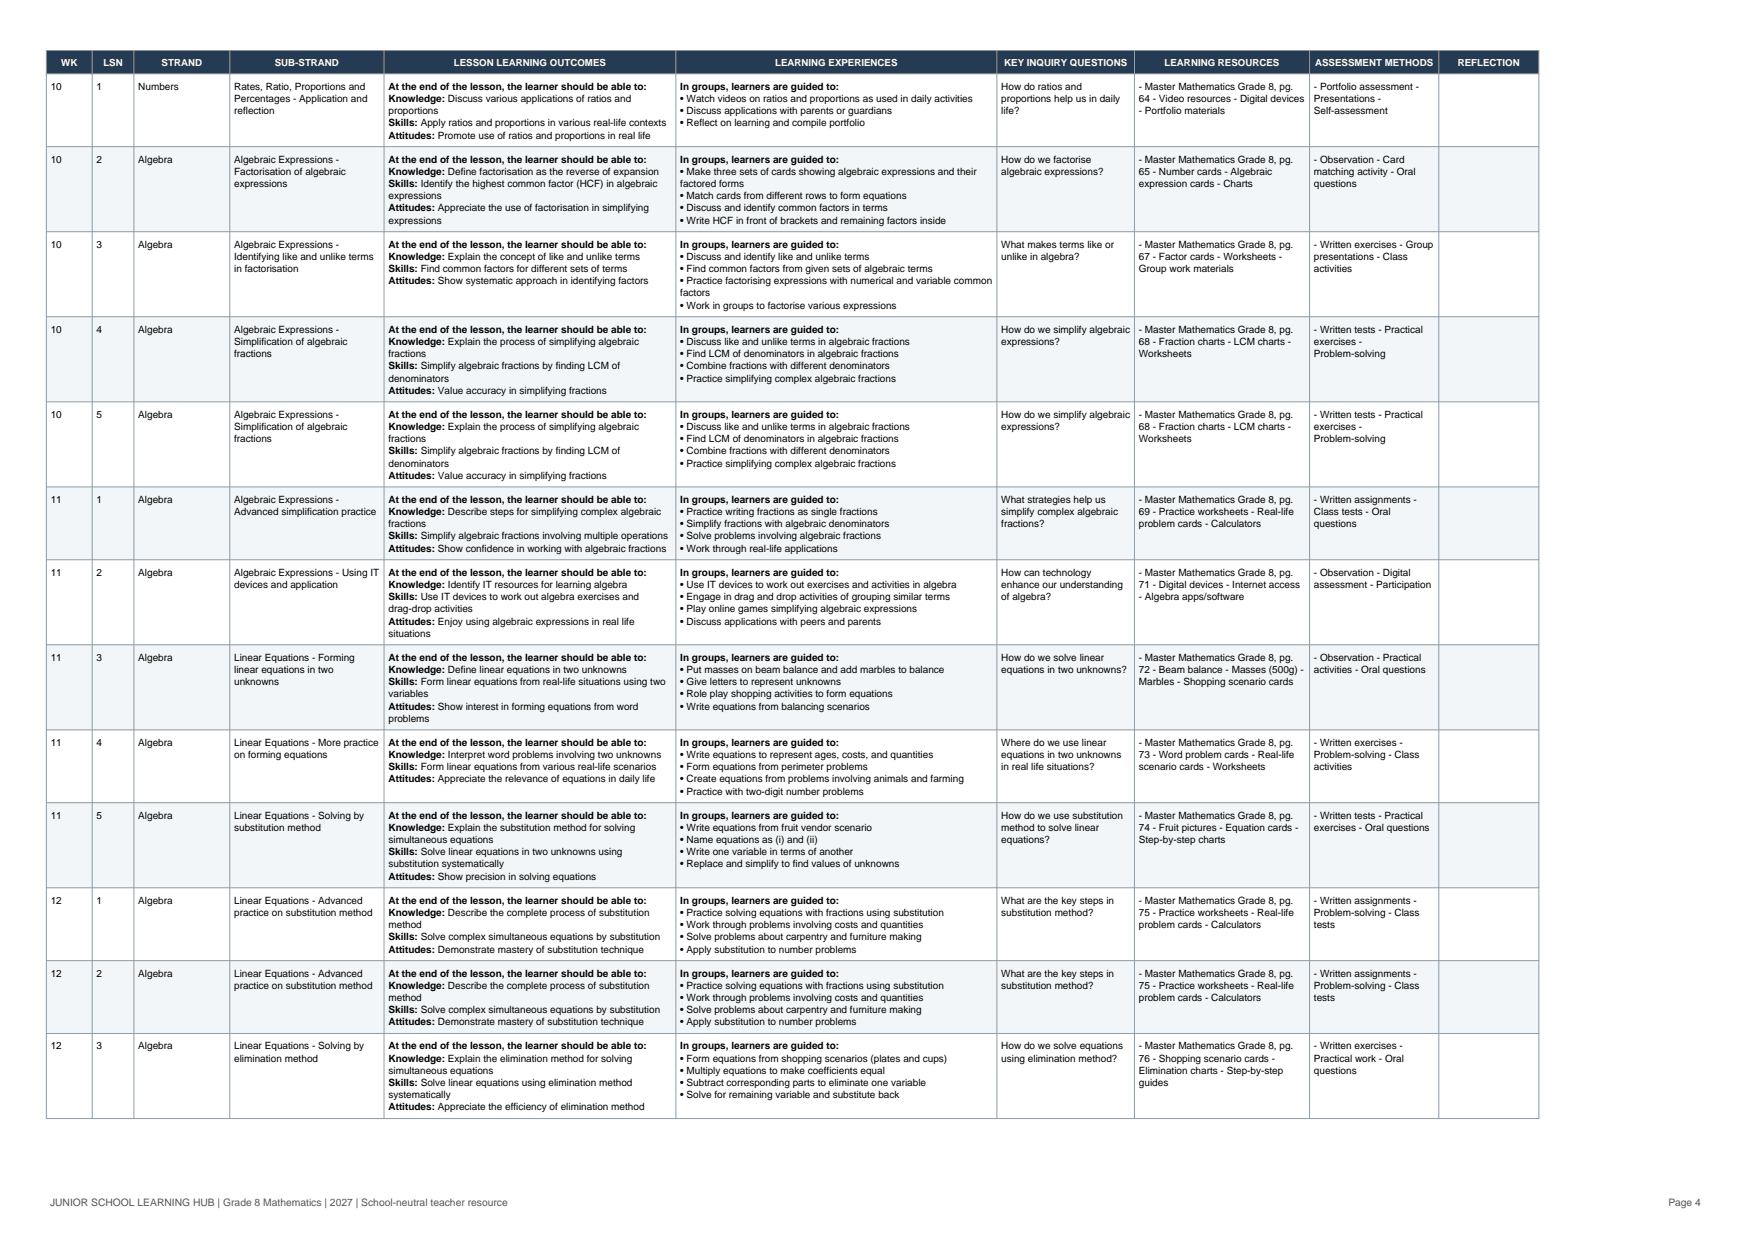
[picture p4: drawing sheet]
<svg xmlns="http://www.w3.org/2000/svg" width="420mm" height="297mm" viewBox="0 0 420 297" stroke-linecap="round" stroke-linejoin="round" font-family="sans-serif">
<defs><g id="words">
<g font-size="2.5" fill="#555">
<text x="12" y="289">JUNIOR SCHOOL LEARNING HUB | Grade 8 Mathematics | 2027 | School-neutral teacher resource</text>
<text x="400.2" y="289">Page 4</text>
</g>
<g font-size="2.4">
<text x="12.2" y="21.5">10</text>
<text x="23.2" y="21.5">1</text>
<text x="33.2" y="21.5">Numbers</text>
<text x="56.2" y="21.5">Rates, Ratio, Proportions and</text>
<text x="93.2" y="21.5">At the end of the lesson, the learner should be able to:</text>
<text x="163.2" y="21.5">In groups, learners are guided to:</text>
<text x="240.2" y="21.5">How do ratios and</text>
<text x="273.2" y="21.5">- Master Mathematics Grade 8, pg.</text>
<text x="315.2" y="21.5">- Portfolio assessment -</text>
<text x="56.2" y="24.4">Percentages - Application and</text>
<text x="56.2" y="27.4">reflection</text>
<text x="93.2" y="24.4">Knowledge: Discuss various applications of ratios and</text>
<text x="93.2" y="27.4">proportions</text>
<text x="163.2" y="24.4">• Watch videos on ratios and proportions as used in daily activities</text>
<text x="163.2" y="27.4">• Discuss applications with parents or guardians</text>
<text x="240.2" y="24.4">proportions help us in daily</text>
<text x="240.2" y="27.4">life?</text>
<text x="273.2" y="24.4">64 - Video resources - Digital devices</text>
<text x="273.2" y="27.4">- Portfolio materials</text>
<text x="315.2" y="24.4">Presentations -</text>
<text x="315.2" y="27.4">Self-assessment</text>
<text x="93.2" y="30.3">Skills: Apply ratios and proportions in various real-life contexts</text>
<text x="93.2" y="33.2">Attitudes: Promote use of ratios and proportions in real life</text>
<text x="163.2" y="30.3">• Reflect on learning and compile portfolio</text>
<text x="12.2" y="39">10</text>
<text x="23.2" y="39">2</text>
<text x="33.2" y="39">Algebra</text>
<text x="56.2" y="39">Algebraic Expressions -</text>
<text x="56.2" y="41.9">Factorisation of algebraic</text>
<text x="93.2" y="39">At the end of the lesson, the learner should be able to:</text>
<text x="93.2" y="41.9">Knowledge: Define factorisation as the reverse of expansion</text>
<text x="163.2" y="39">In groups, learners are guided to:</text>
<text x="163.2" y="41.9">• Make three sets of cards showing algebraic expressions and their</text>
<text x="240.2" y="39">How do we factorise</text>
<text x="240.2" y="41.9">algebraic expressions?</text>
<text x="273.2" y="39">- Master Mathematics Grade 8, pg.</text>
<text x="273.2" y="41.9">65 - Number cards - Algebraic</text>
<text x="315.2" y="39">- Observation - Card</text>
<text x="315.2" y="41.9">matching activity - Oral</text>
<text x="56.2" y="44.8">expressions</text>
<text x="93.2" y="44.8">Skills: Identify the highest common factor (HCF) in algebraic</text>
<text x="93.2" y="47.7">expressions</text>
<text x="163.2" y="44.8">factored forms</text>
<text x="163.2" y="47.7">• Match cards from different rows to form equations</text>
<text x="273.2" y="44.8">expression cards - Charts</text>
<text x="315.2" y="44.8">questions</text>
<text x="93.2" y="50.7">Attitudes: Appreciate the use of factorisation in simplifying</text>
<text x="93.2" y="53.6">expressions</text>
<text x="163.2" y="50.7">• Discuss and identify common factors in terms</text>
<text x="163.2" y="53.6">• Write HCF in front of brackets and remaining factors inside</text>
<text x="12.2" y="59.4">10</text>
<text x="23.2" y="59.4">3</text>
<text x="33.2" y="59.4">Algebra</text>
<text x="56.2" y="59.4">Algebraic Expressions -</text>
<text x="93.2" y="59.4">At the end of the lesson, the learner should be able to:</text>
<text x="163.2" y="59.4">In groups, learners are guided to:</text>
<text x="240.2" y="59.4">What makes terms like or</text>
<text x="273.2" y="59.4">- Master Mathematics Grade 8, pg.</text>
<text x="315.2" y="59.4">- Written exercises - Group</text>
<text x="56.2" y="62.3">Identifying like and unlike terms</text>
<text x="56.2" y="65.2">in factorisation</text>
<text x="93.2" y="62.3">Knowledge: Explain the concept of like and unlike terms</text>
<text x="93.2" y="65.2">Skills: Find common factors for different sets of terms</text>
<text x="163.2" y="62.3">• Discuss and identify like and unlike terms</text>
<text x="163.2" y="65.2">• Find common factors from given sets of algebraic terms</text>
<text x="240.2" y="62.3">unlike in algebra?</text>
<text x="273.2" y="62.3">67 - Factor cards - Worksheets -</text>
<text x="273.2" y="65.2">Group work materials</text>
<text x="315.2" y="62.3">presentations - Class</text>
<text x="315.2" y="65.2">activities</text>
<text x="93.2" y="68.1">Attitudes: Show systematic approach in identifying factors</text>
<text x="163.2" y="68.1">• Practice factorising expressions with numerical and variable common</text>
<text x="163.2" y="71.1">factors</text>
<text x="163.2" y="74">• Work in groups to factorise various expressions</text>
<text x="12.2" y="79.7">10</text>
<text x="23.2" y="79.7">4</text>
<text x="33.2" y="79.7">Algebra</text>
<text x="56.2" y="79.7">Algebraic Expressions -</text>
<text x="56.2" y="82.7">Simplification of algebraic</text>
<text x="93.2" y="79.7">At the end of the lesson, the learner should be able to:</text>
<text x="93.2" y="82.7">Knowledge: Explain the process of simplifying algebraic</text>
<text x="163.2" y="79.7">In groups, learners are guided to:</text>
<text x="163.2" y="82.7">• Discuss like and unlike terms in algebraic fractions</text>
<text x="240.2" y="79.7">How do we simplify algebraic</text>
<text x="240.2" y="82.7">expressions?</text>
<text x="273.2" y="79.7">- Master Mathematics Grade 8, pg.</text>
<text x="273.2" y="82.7">68 - Fraction charts - LCM charts -</text>
<text x="315.2" y="79.7">- Written tests - Practical</text>
<text x="315.2" y="82.7">exercises -</text>
<text x="56.2" y="85.6">fractions</text>
<text x="93.2" y="85.6">fractions</text>
<text x="93.2" y="88.5">Skills: Simplify algebraic fractions by finding LCM of</text>
<text x="163.2" y="85.6">• Find LCM of denominators in algebraic fractions</text>
<text x="163.2" y="88.5">• Combine fractions with different denominators</text>
<text x="273.2" y="85.6">Worksheets</text>
<text x="315.2" y="85.6">Problem-solving</text>
<text x="93.2" y="91.5">denominators</text>
<text x="93.2" y="94.4">Attitudes: Value accuracy in simplifying fractions</text>
<text x="163.2" y="91.5">• Practice simplifying complex algebraic fractions</text>
<text x="12.2" y="100.1">10</text>
<text x="23.2" y="100.1">5</text>
<text x="33.2" y="100.1">Algebra</text>
<text x="56.2" y="100.1">Algebraic Expressions -</text>
<text x="93.2" y="100.1">At the end of the lesson, the learner should be able to:</text>
<text x="163.2" y="100.1">In groups, learners are guided to:</text>
<text x="240.2" y="100.1">How do we simplify algebraic</text>
<text x="273.2" y="100.1">- Master Mathematics Grade 8, pg.</text>
<text x="315.2" y="100.1">- Written tests - Practical</text>
<text x="56.2" y="103.1">Simplification of algebraic</text>
<text x="56.2" y="106">fractions</text>
<text x="93.2" y="103.1">Knowledge: Explain the process of simplifying algebraic</text>
<text x="93.2" y="106">fractions</text>
<text x="163.2" y="103.1">• Discuss like and unlike terms in algebraic fractions</text>
<text x="163.2" y="106">• Find LCM of denominators in algebraic fractions</text>
<text x="240.2" y="103.1">expressions?</text>
<text x="273.2" y="103.1">68 - Fraction charts - LCM charts -</text>
<text x="273.2" y="106">Worksheets</text>
<text x="315.2" y="103.1">exercises -</text>
<text x="315.2" y="106">Problem-solving</text>
<text x="93.2" y="108.9">Skills: Simplify algebraic fractions by finding LCM of</text>
<text x="93.2" y="111.8">denominators</text>
<text x="163.2" y="108.9">• Combine fractions with different denominators</text>
<text x="163.2" y="111.8">• Practice simplifying complex algebraic fractions</text>
<text x="93.2" y="114.8">Attitudes: Value accuracy in simplifying fractions</text>
<text x="12.2" y="120.5">11</text>
<text x="23.2" y="120.5">1</text>
<text x="33.2" y="120.5">Algebra</text>
<text x="56.2" y="120.5">Algebraic Expressions -</text>
<text x="56.2" y="123.5">Advanced simplification practice</text>
<text x="93.2" y="120.5">At the end of the lesson, the learner should be able to:</text>
<text x="93.2" y="123.5">Knowledge: Describe steps for simplifying complex algebraic</text>
<text x="163.2" y="120.5">In groups, learners are guided to:</text>
<text x="163.2" y="123.5">• Practice writing fractions as single fractions</text>
<text x="240.2" y="120.5">What strategies help us</text>
<text x="240.2" y="123.5">simplify complex algebraic</text>
<text x="273.2" y="120.5">- Master Mathematics Grade 8, pg.</text>
<text x="273.2" y="123.5">69 - Practice worksheets - Real-life</text>
<text x="315.2" y="120.5">- Written assignments -</text>
<text x="315.2" y="123.5">Class tests - Oral</text>
<text x="93.2" y="126.4">fractions</text>
<text x="93.2" y="129.3">Skills: Simplify algebraic fractions involving multiple operations</text>
<text x="163.2" y="126.4">• Simplify fractions with algebraic denominators</text>
<text x="163.2" y="129.3">• Solve problems involving algebraic fractions</text>
<text x="240.2" y="126.4">fractions?</text>
<text x="273.2" y="126.4">problem cards - Calculators</text>
<text x="315.2" y="126.4">questions</text>
<text x="12.2" y="138">11</text>
<text x="23.2" y="138">2</text>
<text x="33.2" y="138">Algebra</text>
<text x="56.2" y="138">Algebraic Expressions - Using IT</text>
<text x="93.2" y="132.2">Attitudes: Show confidence in working with algebraic fractions</text>
<text x="93.2" y="138">At the end of the lesson, the learner should be able to:</text>
<text x="163.2" y="132.2">• Work through real-life applications</text>
<text x="163.2" y="138">In groups, learners are guided to:</text>
<text x="240.2" y="138">How can technology</text>
<text x="273.2" y="138">- Master Mathematics Grade 8, pg.</text>
<text x="315.2" y="138">- Observation - Digital</text>
<text x="56.2" y="140.9">devices and application</text>
<text x="93.2" y="140.9">Knowledge: Identify IT resources for learning algebra</text>
<text x="93.2" y="143.8">Skills: Use IT devices to work out algebra exercises and</text>
<text x="163.2" y="140.9">• Use IT devices to work out exercises and activities in algebra</text>
<text x="163.2" y="143.8">• Engage in drag and drop activities of grouping similar terms</text>
<text x="240.2" y="140.9">enhance our understanding</text>
<text x="240.2" y="143.8">of algebra?</text>
<text x="273.2" y="140.9">71 - Digital devices - Internet access</text>
<text x="273.2" y="143.8">- Algebra apps/software</text>
<text x="315.2" y="140.9">assessment - Participation</text>
<text x="93.2" y="146.8">drag-drop activities</text>
<text x="93.2" y="149.7">Attitudes: Enjoy using algebraic expressions in real life</text>
<text x="163.2" y="146.8">• Play online games simplifying algebraic expressions</text>
<text x="163.2" y="149.7">• Discuss applications with peers and parents</text>
<text x="93.2" y="152.6">situations</text>
<text x="12.2" y="158.4">11</text>
<text x="23.2" y="158.4">3</text>
<text x="33.2" y="158.4">Algebra</text>
<text x="56.2" y="158.4">Linear Equations - Forming</text>
<text x="56.2" y="161.3">linear equations in two</text>
<text x="93.2" y="158.4">At the end of the lesson, the learner should be able to:</text>
<text x="93.2" y="161.3">Knowledge: Define linear equations in two unknowns</text>
<text x="163.2" y="158.4">In groups, learners are guided to:</text>
<text x="163.2" y="161.3">• Put masses on beam balance and add marbles to balance</text>
<text x="240.2" y="158.4">How do we solve linear</text>
<text x="240.2" y="161.3">equations in two unknowns?</text>
<text x="273.2" y="158.4">- Master Mathematics Grade 8, pg.</text>
<text x="273.2" y="161.3">72 - Beam balance - Masses (500g) -</text>
<text x="315.2" y="158.4">- Observation - Practical</text>
<text x="315.2" y="161.3">activities - Oral questions</text>
<text x="56.2" y="164.2">unknowns</text>
<text x="93.2" y="164.2">Skills: Form linear equations from real-life situations using two</text>
<text x="93.2" y="167.2">variables</text>
<text x="163.2" y="164.2">• Give letters to represent unknowns</text>
<text x="163.2" y="167.2">• Role play shopping activities to form equations</text>
<text x="273.2" y="164.2">Marbles - Shopping scenario cards</text>
<text x="93.2" y="170.1">Attitudes: Show interest in forming equations from word</text>
<text x="93.2" y="173">problems</text>
<text x="163.2" y="170.1">• Write equations from balancing scenarios</text>
<text x="12.2" y="178.8">11</text>
<text x="23.2" y="178.8">4</text>
<text x="33.2" y="178.8">Algebra</text>
<text x="56.2" y="178.8">Linear Equations - More practice</text>
<text x="93.2" y="178.8">At the end of the lesson, the learner should be able to:</text>
<text x="163.2" y="178.8">In groups, learners are guided to:</text>
<text x="240.2" y="178.8">Where do we use linear</text>
<text x="273.2" y="178.8">- Master Mathematics Grade 8, pg.</text>
<text x="315.2" y="178.8">- Written exercises -</text>
<text x="56.2" y="181.7">on forming equations</text>
<text x="93.2" y="181.7">Knowledge: Interpret word problems involving two unknowns</text>
<text x="93.2" y="184.6">Skills: Form linear equations from various real-life scenarios</text>
<text x="163.2" y="181.7">• Write equations to represent ages, costs, and quantities</text>
<text x="163.2" y="184.6">• Form equations from perimeter problems</text>
<text x="240.2" y="181.7">equations in two unknowns</text>
<text x="240.2" y="184.6">in real life situations?</text>
<text x="273.2" y="181.7">73 - Word problem cards - Real-life</text>
<text x="273.2" y="184.6">scenario cards - Worksheets</text>
<text x="315.2" y="181.7">Problem-solving - Class</text>
<text x="315.2" y="184.6">activities</text>
<text x="93.2" y="187.6">Attitudes: Appreciate the relevance of equations in daily life</text>
<text x="163.2" y="187.6">• Create equations from problems involving animals and farming</text>
<text x="163.2" y="190.5">• Practice with two-digit number problems</text>
<text x="12.2" y="196.2">11</text>
<text x="23.2" y="196.2">5</text>
<text x="33.2" y="196.2">Algebra</text>
<text x="56.2" y="196.2">Linear Equations - Solving by</text>
<text x="93.2" y="196.2">At the end of the lesson, the learner should be able to:</text>
<text x="163.2" y="196.2">In groups, learners are guided to:</text>
<text x="240.2" y="196.2">How do we use substitution</text>
<text x="273.2" y="196.2">- Master Mathematics Grade 8, pg.</text>
<text x="315.2" y="196.2">- Written tests - Practical</text>
<text x="56.2" y="199.2">substitution method</text>
<text x="93.2" y="199.2">Knowledge: Explain the substitution method for solving</text>
<text x="93.2" y="202.1">simultaneous equations</text>
<text x="163.2" y="199.2">• Write equations from fruit vendor scenario</text>
<text x="163.2" y="202.1">• Name equations as (i) and (ii)</text>
<text x="240.2" y="199.2">method to solve linear</text>
<text x="240.2" y="202.1">equations?</text>
<text x="273.2" y="199.2">74 - Fruit pictures - Equation cards -</text>
<text x="273.2" y="202.1">Step-by-step charts</text>
<text x="315.2" y="199.2">exercises - Oral questions</text>
<text x="93.2" y="205">Skills: Solve linear equations in two unknowns using</text>
<text x="93.2" y="207.9">substitution systematically</text>
<text x="163.2" y="205">• Write one variable in terms of another</text>
<text x="163.2" y="207.9">• Replace and simplify to find values of unknowns</text>
<text x="93.2" y="210.9">Attitudes: Show precision in solving equations</text>
<text x="12.2" y="216.6">12</text>
<text x="23.2" y="216.6">1</text>
<text x="33.2" y="216.6">Algebra</text>
<text x="56.2" y="216.6">Linear Equations - Advanced</text>
<text x="56.2" y="219.6">practice on substitution method</text>
<text x="93.2" y="216.6">At the end of the lesson, the learner should be able to:</text>
<text x="93.2" y="219.6">Knowledge: Describe the complete process of substitution</text>
<text x="163.2" y="216.6">In groups, learners are guided to:</text>
<text x="163.2" y="219.6">• Practice solving equations with fractions using substitution</text>
<text x="240.2" y="216.6">What are the key steps in</text>
<text x="240.2" y="219.6">substitution method?</text>
<text x="273.2" y="216.6">- Master Mathematics Grade 8, pg.</text>
<text x="273.2" y="219.5">75 - Practice worksheets - Real-life</text>
<text x="315.2" y="216.6">- Written assignments -</text>
<text x="315.2" y="219.5">Problem-solving - Class</text>
<text x="93.2" y="222.5">method</text>
<text x="93.2" y="225.4">Skills: Solve complex simultaneous equations by substitution</text>
<text x="163.2" y="222.5">• Work through problems involving costs and quantities</text>
<text x="163.2" y="225.4">• Solve problems about carpentry and furniture making</text>
<text x="273.2" y="222.5">problem cards - Calculators</text>
<text x="315.2" y="222.5">tests</text>
<text x="93.2" y="228.3">Attitudes: Demonstrate mastery of substitution technique</text>
<text x="163.2" y="228.3">• Apply substitution to number problems</text>
<text x="12.2" y="234.1">12</text>
<text x="23.2" y="234.1">2</text>
<text x="33.2" y="234.1">Algebra</text>
<text x="56.2" y="234.1">Linear Equations - Advanced</text>
<text x="56.2" y="237">practice on substitution method</text>
<text x="93.2" y="234.1">At the end of the lesson, the learner should be able to:</text>
<text x="93.2" y="237">Knowledge: Describe the complete process of substitution</text>
<text x="93.2" y="239.9">method</text>
<text x="163.2" y="234.1">In groups, learners are guided to:</text>
<text x="163.2" y="237">• Practice solving equations with fractions using substitution</text>
<text x="163.2" y="239.9">• Work through problems involving costs and quantities</text>
<text x="240.2" y="234.1">What are the key steps in</text>
<text x="240.2" y="237">substitution method?</text>
<text x="273.2" y="234.1">- Master Mathematics Grade 8, pg.</text>
<text x="273.2" y="237">75 - Practice worksheets - Real-life</text>
<text x="273.2" y="239.9">problem cards - Calculators</text>
<text x="315.2" y="234.1">- Written assignments -</text>
<text x="315.2" y="237">Problem-solving - Class</text>
<text x="315.2" y="239.9">tests</text>
<text x="93.2" y="242.9">Skills: Solve complex simultaneous equations by substitution</text>
<text x="93.2" y="245.8">Attitudes: Demonstrate mastery of substitution technique</text>
<text x="163.2" y="242.9">• Solve problems about carpentry and furniture making</text>
<text x="163.2" y="245.8">• Apply substitution to number problems</text>
<text x="12.2" y="251.5">12</text>
<text x="23.2" y="251.5">3</text>
<text x="33.2" y="251.5">Algebra</text>
<text x="56.2" y="251.5">Linear Equations - Solving by</text>
<text x="93.2" y="251.5">At the end of the lesson, the learner should be able to:</text>
<text x="163.2" y="251.5">In groups, learners are guided to:</text>
<text x="240.2" y="251.5">How do we solve equations</text>
<text x="273.2" y="251.5">- Master Mathematics Grade 8, pg.</text>
<text x="315.2" y="251.5">- Written exercises -</text>
<text x="56.2" y="254.5">elimination method</text>
<text x="93.2" y="254.5">Knowledge: Explain the elimination method for solving</text>
<text x="93.2" y="257.4">simultaneous equations</text>
<text x="163.2" y="254.5">• Form equations from shopping scenarios (plates and cups)</text>
<text x="163.2" y="257.4">• Multiply equations to make coefficients equal</text>
<text x="240.2" y="254.5">using elimination method?</text>
<text x="273.2" y="254.5">76 - Shopping scenario cards -</text>
<text x="273.2" y="257.4">Elimination charts - Step-by-step</text>
<text x="315.2" y="254.5">Practical work - Oral</text>
<text x="315.2" y="257.4">questions</text>
<text x="93.2" y="260.3">Skills: Solve linear equations using elimination method</text>
<text x="93.2" y="263.3">systematically</text>
<text x="163.2" y="260.3">• Subtract corresponding parts to eliminate one variable</text>
<text x="163.2" y="263.3">• Solve for remaining variable and substitute back</text>
<text x="273.2" y="260.3">guides</text>
<text x="93.2" y="266.2">Attitudes: Appreciate the efficiency of elimination method</text>
</g>
<g font-size="2.3" fill="#fff">
<text x="14.7" y="15.9">WK</text>
<text x="24.8" y="15.9">LSN</text>
<text x="38.8" y="15.9">STRAND</text>
<text x="65.9" y="15.9">SUB-STRAND</text>
<text x="108.9" y="15.9">LESSON LEARNING OUTCOMES</text>
<text x="185.9" y="15.9">LEARNING EXPERIENCES</text>
<text x="240.9" y="15.9">KEY INQUIRY QUESTIONS</text>
<text x="279.3" y="15.9">LEARNING RESOURCES</text>
<text x="315.5" y="15.9">ASSESSMENT METHODS</text>
<text x="349.7" y="15.9">REFLECTION</text>
</g>
</g></defs>
<path d="M11.1 12.1h358v5.6h-358z" fill-rule="evenodd" fill="#243b53"/>
<path d="M11.1 17.7h358v17.5h-358z" fill-rule="evenodd" fill="#fff"/>
<path d="M11.1 35.2h358v20.3h-358z" fill-rule="evenodd" fill="#f3f6f8"/>
<path d="M11.1 55.5h358v20.4h-358z" fill-rule="evenodd" fill="#fff"/>
<path d="M11.1 75.9h358v20.4h-358z" fill-rule="evenodd" fill="#f3f6f8"/>
<path d="M11.1 96.3h358v20.4h-358z" fill-rule="evenodd" fill="#fff"/>
<path d="M11.1 116.7h358v17.5h-358z" fill-rule="evenodd" fill="#f3f6f8"/>
<path d="M11.1 134.2h358v20.4h-358z" fill-rule="evenodd" fill="#fff"/>
<path d="M11.1 154.6h358v20.4h-358z" fill-rule="evenodd" fill="#f3f6f8"/>
<path d="M11.1 175h358v17.4h-358z" fill-rule="evenodd" fill="#fff"/>
<path d="M11.1 192.4h358v20.4h-358z" fill-rule="evenodd" fill="#f3f6f8"/>
<path d="M11.1 212.8h358v17.5h-358z" fill-rule="evenodd" fill="#fff"/>
<path d="M11.1 230.3h358v17.4h-358z" fill-rule="evenodd" fill="#f3f6f8"/>
<path d="M11.1 247.7h358v20.4h-358z" fill-rule="evenodd" fill="#fff"/>
<g fill="none" stroke="#8a9ba8" stroke-width=".24">
<path d="M11.1 12.1h358v256h-358zM11.1 17.7h358M22.1 12.1v256M32.1 12.1v256M55.1 12.1v256M92.1 12.1v256M162.1 12.1v256M239.1 12.1v256M272.1 12.1v256M314.1 12.1v256M345.1 12.1v256M11.1 35.2h358"/>
<path d="M11.1 55.5h358M11.1 75.9h358M11.1 96.3h358M11.1 116.7h358M11.1 134.2h358M11.1 154.6h358M11.1 175h358M11.1 192.4h358M11.1 212.8h358M11.1 230.3h358M11.1 247.7h358"/>
</g>
<use href="#words"/>
</svg>
